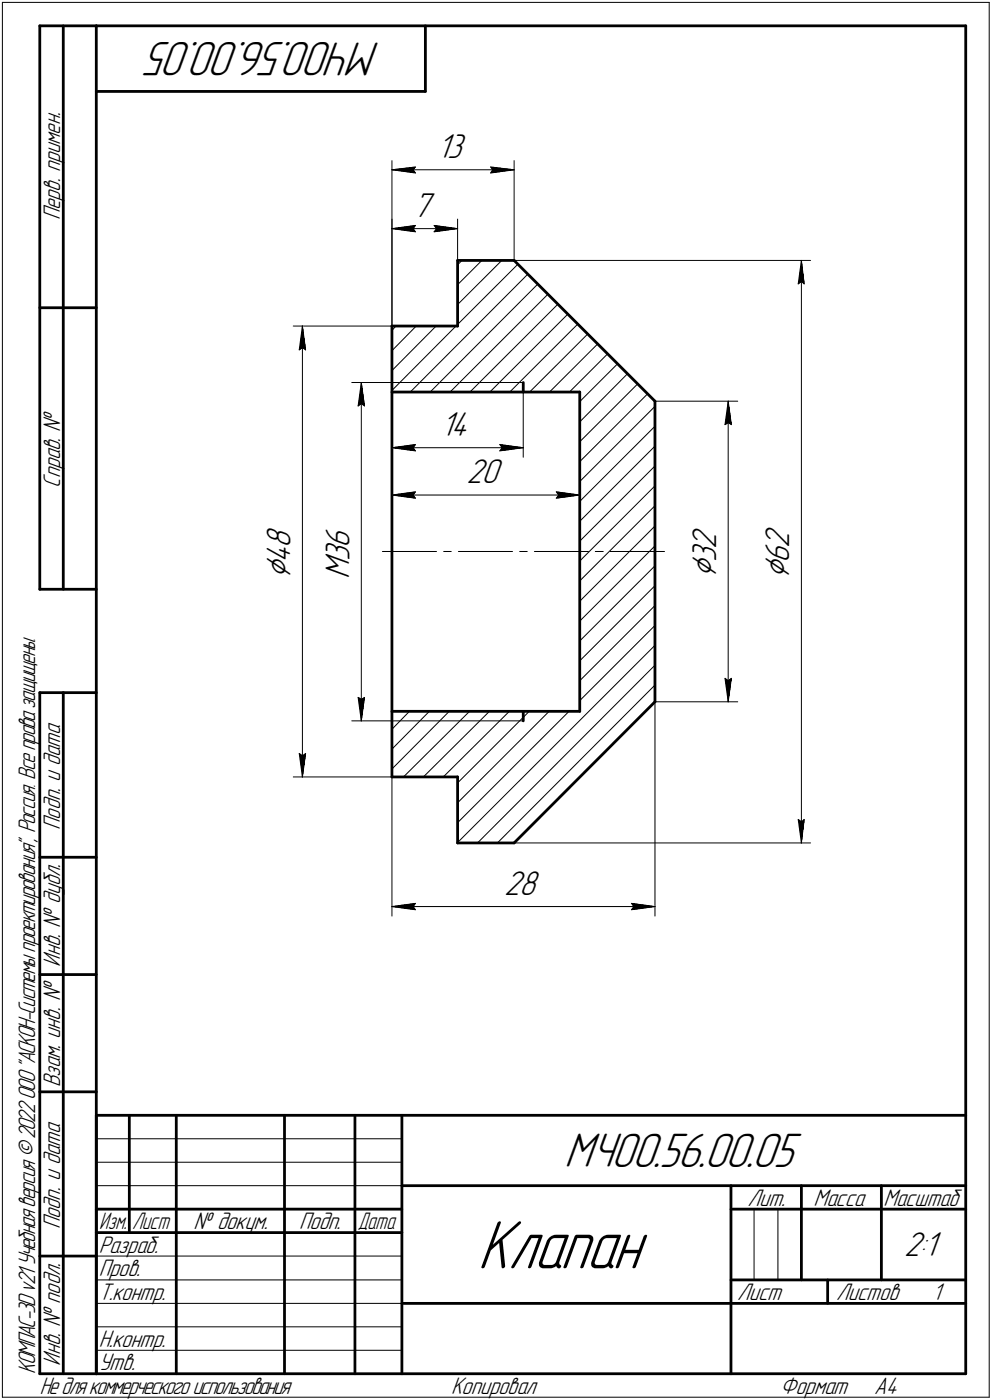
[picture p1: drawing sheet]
<svg xmlns="http://www.w3.org/2000/svg" width="211mm" height="298mm" viewBox="0 0 211 298" stroke-linecap="round" stroke-linejoin="round" font-family="sans-serif">
<defs><g id="words">
<text font-size="15.6" x="101.6" y="270.1">Клапан</text>
<g font-size="10.9">
<text x="80.9" y="9" transform="rotate(-180 80.9 9)">МЧ00.56.00.05</text>
<text x="120.1" y="248.5">МЧ00.56.00.05</text>
</g>
<g font-size="8.5">
<text x="61.8" y="123.3" transform="rotate(-90 61.8 123.3)">Ç</text>
<text x="152.4" y="123.1" transform="rotate(-90 152.4 123.1)">Ç</text>
<text x="167.9" y="123.3" transform="rotate(-90 167.9 123.3)">Ç</text>
</g>
<g font-size="7.8">
<text x="93" y="33.7">13</text>
<text x="87.9" y="46.1">7</text>
<text x="93.8" y="92.8">14</text>
<text x="99.3" y="102.9">20</text>
<text x="61.8" y="119.8" transform="rotate(-90 61.8 119.8)">4</text>
<text x="61.8" y="116.7" transform="rotate(-90 61.8 116.7)">8</text>
<text x="74.3" y="119.4" transform="rotate(-90 74.3 119.4)">3</text>
<text x="74.3" y="116.6" transform="rotate(-90 74.3 116.6)">6</text>
<text x="152.4" y="119.6" transform="rotate(-90 152.4 119.6)">3</text>
<text x="152.4" y="116.9" transform="rotate(-90 152.4 116.9)">2</text>
<text x="167.9" y="119.8" transform="rotate(-90 167.9 119.8)">6</text>
<text x="167.9" y="116.7" transform="rotate(-90 167.9 116.7)">2</text>
<text x="74.3" y="123.3" transform="rotate(-90 74.3 123.3)">M</text>
<text x="107.3" y="190.5">28</text>
<text x="192.4" y="267.5">2:1</text>
</g>
<g font-size="5.4">
<text x="12.8" y="46.9" transform="rotate(-90 12.8 46.9)">Перв. примен.</text>
<text x="12.8" y="103.8" transform="rotate(-90 12.8 103.8)">Справ. №</text>
<text x="12.8" y="176.7" transform="rotate(-90 12.8 176.7)">Подп. и дата</text>
<text x="12.8" y="205.8" transform="rotate(-90 12.8 205.8)">Инв. № дубл.</text>
<text x="12.8" y="231.6" transform="rotate(-90 12.8 231.6)">Взам. инв. №</text>
<text x="159.1" y="256.8">Лит.</text>
<text x="173.1" y="256.8">Масса</text>
<text x="188" y="256.8">Масштаб</text>
<text x="12.8" y="261.7" transform="rotate(-90 12.8 261.7)">Подп. и дата</text>
<text x="41.2" y="261.8">№ докум.</text>
<text x="63.6" y="261.8">Подп.</text>
<text x="21" y="266.8">Разраб.</text>
<text x="21" y="271.8">Пров.</text>
<text x="21" y="276.8">Т.контр.</text>
<text x="156.9" y="276.8">Лист</text>
<text x="177.9" y="276.8">Листов</text>
<text x="198.4" y="276.8">1</text>
<text x="21" y="286.8">Н.контр.</text>
<text x="7.5" y="292.5" transform="rotate(-90 7.5 292.5)">КОМПАС-3Dv21 Учебнаяверсия©2022ООО&quot;АСКОН-Системыпроектирования&quot;, Россия. Всеправазащищены.</text>
<text x="12.8" y="290.8" transform="rotate(-90 12.8 290.8)">Инв. № подл.</text>
<text x="21" y="291.8">Утв.</text>
<text x="8.5" y="296.7">Недлякоммерческогоиспользования</text>
<text x="96" y="296.8">Копировал</text>
<text x="166" y="296.8">Формат</text>
<text x="186" y="296.8">A4</text>
</g>
<g font-size="5.3">
<text x="21.1" y="261.8">Изм.</text>
<text x="28.1" y="261.8">Лист</text>
<text x="76.1" y="261.8">Дата</text>
</g>
</g></defs>
<g fill="none" stroke="#000" stroke-width=".59">
<path d="M8.5 5.5v120zM8.5 5.5h12zM13.5 5.5v120zM20.5 5.5v287zM20.5 5.5h185zM20.5 19.5h70zM90.5 5.5v14zM205.5 5.5v287zM97.4 55.5h12zM97.4 55.5v13.9zM109.4 55.5l30 29.9zM8.5 65.5h12z"/>
<path d="M83.4 69.4v96zM83.4 69.4h14zM83.4 83.5h40zM111.3 81.4v2.1zM123.4 83.5v68zM139.4 85.4v64zM8.5 125.5h12zM8.5 147.5v145zM8.5 147.5h12zM13.5 147.5v145zM83.4 151.5h40zM111.3 151.5v2z"/>
<path d="M139.4 149.4l-30 30.1zM83.4 165.4h14zM97.4 179.5h12zM97.4 165.4v14.1zM8.5 182.5h12zM8.5 207.5h12zM8.5 232.5h12zM20.5 237.5h185zM20.5 237.5v55zM27.5 237.5v25zM37.5 237.5v55zM60.5 237.5v55z"/>
<path d="M75.5 237.5v55zM85.5 237.5v55zM20.5 257.5h65zM85.5 252.5h120zM155.5 252.5v40zM155.5 257.5h15zM170.5 252.5v20zM170.5 257.5h35zM187.5 252.5v20zM8.5 267.5h12zM20.5 262.5h65zM85.5 277.5h70z"/>
<path d="M155.5 277.5h50zM155.5 272.5h50zM176.1 272.5v5zM8.5 292.5h12zM20.5 292.5h185z"/>
</g>
<g fill="none" stroke="#000" stroke-width=".21">
<path d="M.5 .5v297zM.5 .5h210zM210.5 .5v297zM83.4 34.2v35.2zM83.4 36.2l5-.6zM83.4 36.2l5 .6zM83.4 36.2h26zM87.9 36.2l.5 .6zM88.4 35.6l-.5 .6zM104.4 36.8l5-.6zM104.4 35.6l.4 .6zM104.4 35.6l5 .6z"/>
<path d="M104.8 36.2l-.4 .6zM109.4 34.2v21.3zM83.4 46.7v22.7zM83.4 48.7l5-.7zM83.4 48.7l5 .7zM83.4 48.7h14zM87.9 48.7l.5 .7zM88.4 48l-.5 .7zM92.4 49.4l5-.7zM92.4 48l.5 .7zM92.4 48l5 .7zM92.9 48.7l-.5 .7z"/>
<path d="M97.4 56.4l.9-.9zM97.4 46.7v8.8zM109.4 55.5h63.1zM112.3 58.4l-25 25.1zM170.5 55.5l.6 5zM170.5 59.9l.6 .6zM170.5 55.5l-.7 5zM170.5 55.5v124zM62.4 69.4h21zM63.7 74.5l.6-.5zM64.3 69.4l.7 5.1zM64.3 74l.7 .5z"/>
<path d="M64.3 69.4l-.6 5.1zM64.3 69.4v96zM84.2 69.4l-.8 1zM88.6 69.4l-5.2 5.3zM92.8 69.4l-9.4 9.5zM97 69.4l-13.6 13.7zM97.4 69.1l12.8-12.8zM97.4 64.9l9.4-9.4zM97.4 60.6l5.1-5.1zM114.4 60.5l-22.9 23zM133.5 79.6l-10.1 10.2zM169.8 60.5l.7-.6z"/>
<path d="M74.8 81.4h8.6zM76.2 86.4l.7-.5zM76.9 81.4l.7 5zM76.9 85.9l.7 .5zM76.9 81.4l-.7 5zM76.9 81.4v72.1zM83.4 81.4h27.9zM83.4 83.5v23.9zM83.4 83.5v13.9zM83.4 95.3l5-.6zM83.4 95.3l5 .7zM83.4 95.3h27.9z"/>
<path d="M87.9 95.3l.5 .7zM88.4 94.7l-.5 .6zM95.8 83.5l20.8-20.8zM100 83.5l18.7-18.7zM104.2 83.5l16.6-16.6zM106.3 96l5-.7zM106.3 94.7l.5 .6zM106.3 94.7l5 .6zM106.8 95.3l-.5 .7zM108.5 83.5l14.4-14.5zM111.3 83.5v13.9zM112.7 83.5l12.4-12.4z"/>
<path d="M116.9 83.5l10.3-10.3zM121.2 83.5l8.1-8.1zM123.4 98.3l14.4-14.4zM123.4 85.5l8-8zM123.4 83.5v23.9zM135.6 81.8l-12.2 12.3zM139.4 85.4h17.6zM154.3 90.4l.6-.4zM154.9 85.4l.7 5zM154.9 90l.7 .4zM154.9 85.4l-.6 5zM154.9 85.4v64z"/>
<path d="M81.4 117.4h11.5zM83.4 105.4l5-.7zM83.4 105.4l5 .7zM83.4 105.4h40zM87.9 105.4l.5 .7zM88.4 104.7l-.5 .7zM94.4 117.4h1.6zM97.5 117.4h11.6zM110.6 117.4h1.6zM113.7 117.4h11.5zM118.4 106.1l5-.7zM118.4 104.7l.5 .7z"/>
<path d="M118.4 104.7l5 .7zM118.9 105.4l-.5 .7zM123.4 119.5l16-16zM123.4 115.2l16-16zM123.4 111l16-16zM123.4 106.8l16-16zM123.4 102.5l16-16zM126.7 117.4h1.7zM129.8 117.4h11.6zM123.4 136.5l16-16zM123.4 132.2l16-16zM123.4 128l16-16z"/>
<path d="M123.4 123.7l16-16zM74.8 153.5h8.6zM76.2 148.5l.7 5zM76.2 148.5l.7 .4zM76.9 148.9l.7-.4zM77.6 148.5l-.7 5zM83.4 153.5h27.9zM87.1 151.5l-3.7 3.8zM91.4 151.5l-8 8zM95.6 151.5l-12.2 12.2zM123.4 149.2l16-16zM123.4 144.9l16-16z"/>
<path d="M123.4 140.7l16-16zM139.4 145.9l-33.6 33.6zM139.4 141.6l-37.8 37.9zM139.4 149.4h17.6zM139.4 149.4v45.7zM154.3 144.4l.6 5zM154.3 144.4l.6 .5zM154.9 144.9l.7-.5zM155.6 144.4l-.7 5zM62.4 165.4h21zM63.7 160.4l.6 5zM63.7 160.4l.6 .6z"/>
<path d="M64.3 161l.7-.6zM65 160.4l-.7 5zM83.4 165.4v29.7zM85.9 165.4l14-13.9zM90.1 165.4l14-13.9zM94.3 165.4l14.1-13.9zM97.4 179.4l42-42zM97.4 175.2l23.7-23.7zM97.4 170.9l19.4-19.4zM97.4 166.7l15.2-15.2zM109.4 179.5h63.1zM169.8 174.5l.7 5z"/>
<path d="M169.8 174.5l.7 .5zM170.5 175l.6-.5zM171.1 174.5l-.6 5zM83.4 193l5-.6zM83.4 193l5 .7zM83.4 193h56zM87.9 193l.5 .7zM88.4 192.4l-.5 .6zM134.4 193.7l5-.7zM134.4 192.4l.5 .6zM134.4 192.4l5 .6zM134.9 193l-.5 .7z"/>
<path d="M20.5 247.5h65zM20.5 252.5h65zM20.5 242.5h65zM160.4 257.5v15zM165.5 257.5v15zM20.5 267.5h65zM20.5 272.5h65zM20.5 277.5h65zM.5 297.5h210zM20.5 282.5h65zM20.5 287.5h65z"/>
</g>
<g fill="#fff" stroke="#fff" stroke-width=".21">
<path d="M146.7 111.8h7.2zM146.7 111.9h7.2zM146.7 112h7.2zM146.7 112.1h7.2zM146.7 112.2h7.2zM146.7 112.3h7.2zM146.7 112.4h7.2zM146.7 112.4h7.2zM146.7 112.5h7.2zM146.7 112.6h7.2zM146.7 112.7h7.2zM146.7 112.8h7.2zM146.7 112.9h7.2zM146.7 112.9h7.2zM146.7 113h7.2zM146.7 113.1h7.2zM146.7 113.2h7.2zM146.7 113.3h7.2zM146.7 113.4h7.2zM146.7 113.5h7.2zM146.7 113.5h7.2zM146.7 113.6h7.2zM146.7 113.7h7.2zM146.7 113.8h7.2zM146.7 113.9h7.2zM146.7 114h7.2zM146.7 114h7.2zM146.7 114.1h7.2zM146.7 114.2h7.2zM146.7 114.3h7.2zM146.7 114.4h7.2zM146.7 114.5h7.2zM146.7 114.6h7.2zM146.7 114.6h7.2zM146.7 114.7h7.2zM146.7 114.8h7.2zM146.7 114.9h7.2zM146.7 115h7.2zM146.7 115.1h7.2zM146.7 115.1h7.2zM146.7 115.2h7.2zM146.7 115.3h7.2zM146.7 115.4h7.2zM146.7 115.5h7.2zM146.7 115.6h7.2zM146.7 115.7h7.2zM146.7 115.7h7.2zM146.7 115.8h7.2zM146.7 115.9h7.2zM146.7 116h7.2zM146.7 116.1h7.2zM146.7 116.2h7.2zM146.7 116.2h7.2zM146.7 116.3h7.2zM146.7 116.4h7.2zM146.7 116.5h7.2zM146.7 116.6h7.2zM146.7 116.7h7.2zM146.7 116.8h7.2zM146.7 116.8h7.2zM146.7 116.9h7.2zM146.7 117h7.2zM146.7 117.1h7.2zM146.7 117.2h7.2zM146.7 117.3h7.2zM146.7 117.3h7.2zM146.7 117.4h7.2zM146.7 117.5h7.2zM146.7 117.6h7.2zM146.7 117.7h7.2zM146.7 117.8h7.2zM146.7 117.9h7.2zM146.7 117.9h7.2zM146.7 118h7.2zM146.7 118.1h7.2zM146.7 118.2h7.2zM146.7 118.3h7.2zM146.7 118.4h7.2zM146.7 118.4h7.2zM146.7 118.5h7.2zM146.7 118.6h7.2zM146.7 118.7h7.2zM146.7 118.8h7.2zM146.7 118.9h7.2zM146.7 119h7.2zM146.7 119h7.2zM146.7 119.1h7.2zM146.7 119.2h7.2zM146.7 119.3h7.2zM146.7 119.4h7.2zM146.7 119.5h7.2zM146.7 119.5h7.2zM146.7 119.6h7.2zM146.7 119.7h7.2zM146.7 119.8h7.2zM146.7 119.9h7.2zM146.7 120h7.2zM146.7 120.1h7.2zM146.7 120.1h7.2zM146.7 120.2h7.2zM146.7 120.3h7.2zM146.7 120.4h7.2zM146.7 120.5h7.2zM146.7 120.6h7.2zM146.7 120.6h7.2zM146.7 120.7h7.2zM146.7 120.8h7.2zM146.7 120.9h7.2zM146.7 121h7.2zM146.7 121.1h7.2zM146.7 121.2h7.2zM146.7 121.2h7.2zM146.7 121.3h7.2zM146.7 121.4h7.2zM146.7 121.5h7.2zM146.7 121.6h7.2zM146.7 121.7h7.2zM146.7 121.8h7.2zM146.7 121.8h7.2zM146.7 121.9h7.2zM146.7 122h7.2zM146.7 122.1h7.2zM146.7 122.2h7.2zM146.7 122.3h7.2zM146.7 122.3h7.2zM146.7 122.4h7.2zM146.7 122.5h7.2zM146.7 122.6h7.2zM146.7 122.7h7.2zM146.7 122.8h7.2zM146.7 122.9h7.2zM146.7 122.9h7.2zM146.7 123h7.2z"/>
<path d="M154.9 85.7h.2zM154.9 85.8h.2zM154.8 85.9h.4zM154.8 85.9h.4zM154.8 86h.4zM154.7 86.1h.6zM154.7 86.2h.6zM154.6 86.3h.8zM154.6 86.4h.8zM154.6 86.4h.8zM154.5 86.5h.9zM154.5 86.6h.9zM154.4 86.7h1.1zM154.4 86.8h1.1zM154.4 86.9h1.1zM154.3 87h1.3zM154.3 87h1.3zM154.3 87.1h1.4zM154.3 87.2h1.4zM154.2 87.3h1.5zM154.2 87.4h1.6zM154.2 87.5h1.6zM154.2 87.5h1.6zM154.2 87.6h1.6zM154.2 87.7h1.6zM154.2 87.8h1.6zM154.2 87.9h1.6zM154.2 88h1.7zM154.1 88.1h1.8zM154.1 88.1h1.8zM154.1 88.2h1.8zM154.1 88.3h1.8zM154.1 88.4h1.8zM154.1 88.5h1.8zM154.1 88.6h1.9zM154.1 88.6h1.9zM154.1 88.7h1.9zM154 88.8h2zM154 88.9h2zM154 89h2zM154 89.1h2zM154 89.2h2zM154 89.2h2zM154 89.3h2zM154 89.4h2zM153.9 89.5h2.1zM153.9 89.6h2.1zM153.9 89.7h2.1zM153.9 89.7h2.2zM153.9 89.8h2.2zM153.9 89.9h2.2zM153.9 90h2.2zM153.9 90.1h2.2zM153.9 90.2h2.2zM153.8 90.3h2.3zM153.8 90.3h2.4zM153.8 90.4h2.4zM153.8 90.5h2.4zM153.8 90.6h2.4zM153.8 90.7h2.4zM153.8 90.8h2.4zM153.8 90.8h2.4z"/>
<path d="M153.8 143.9h2.4zM153.8 144h2.4zM153.8 144.1h2.4zM153.8 144.2h2.4zM153.8 144.3h2.4zM153.8 144.4h2.4zM153.8 144.4h2.4zM153.8 144.5h2.4zM153.8 144.6h2.3zM153.9 144.7h2.2zM153.9 144.8h2.2zM153.9 144.9h2.2zM153.9 144.9h2.2zM153.9 145h2.2zM153.9 145.1h2.2zM153.9 145.2h2.1zM153.9 145.3h2.1zM153.9 145.4h2.1zM154 145.5h2zM154 145.5h2zM154 145.6h2zM154 145.7h2zM154 145.8h2zM154 145.9h2zM154 146h2zM154 146h2zM154 146.1h2zM154.1 146.2h1.9zM154.1 146.3h1.9zM154.1 146.4h1.9zM154.1 146.5h1.8zM154.1 146.6h1.8zM154.1 146.6h1.8zM154.1 146.7h1.8zM154.1 146.8h1.8zM154.1 146.9h1.8zM154.2 147h1.7zM154.2 147.1h1.6zM154.2 147.2h1.6zM154.2 147.2h1.6zM154.2 147.3h1.6zM154.2 147.4h1.6zM154.2 147.5h1.6zM154.2 147.6h1.6zM154.2 147.7h1.5zM154.3 147.7h1.4zM154.3 147.8h1.4zM154.3 147.9h1.3zM154.3 148h1.3zM154.4 148.1h1.1zM154.4 148.2h1.1zM154.4 148.3h1zM154.5 148.3h.9zM154.5 148.4h.9zM154.6 148.5h.8zM154.6 148.6h.8zM154.7 148.7h.6zM154.7 148.8h.6zM154.7 148.8h.5zM154.8 148.9h.4zM154.8 149h.4zM154.9 149.1h.2zM154.9 149.2h.2z"/>
<path d="M162.2 111.7h7.3zM162.2 111.8h7.3zM162.2 111.8h7.3zM162.2 111.9h7.3zM162.2 112h7.3zM162.2 112.1h7.3zM162.2 112.2h7.3zM162.2 112.3h7.3zM162.2 112.4h7.3zM162.2 112.4h7.3zM162.2 112.5h7.3zM162.2 112.6h7.3zM162.2 112.7h7.3zM162.2 112.8h7.3zM162.2 112.9h7.3zM162.2 112.9h7.3zM162.2 113h7.3zM162.2 113.1h7.3zM162.2 113.2h7.3zM162.2 113.3h7.3zM162.2 113.4h7.3zM162.2 113.5h7.3zM162.2 113.5h7.3zM162.2 113.6h7.3zM162.2 113.7h7.3zM162.2 113.8h7.3zM162.2 113.9h7.3zM162.2 114h7.3zM162.2 114h7.3zM162.2 114.1h7.3zM162.2 114.2h7.3zM162.2 114.3h7.3zM162.2 114.4h7.3zM162.2 114.5h7.3zM162.2 114.6h7.3zM162.2 114.6h7.3zM162.2 114.7h7.3zM162.2 114.8h7.3zM162.2 114.9h7.3zM162.2 115h7.3zM162.2 115.1h7.3zM162.2 115.1h7.3zM162.2 115.2h7.3zM162.2 115.3h7.3zM162.2 115.4h7.3zM162.2 115.5h7.3zM162.2 115.6h7.3zM162.2 115.7h7.3zM162.2 115.7h7.3zM162.2 115.8h7.3zM162.2 115.9h7.3zM162.2 116h7.3zM162.2 116.1h7.3zM162.2 116.2h7.3zM162.2 116.2h7.3zM162.2 116.3h7.3zM162.2 116.4h7.3zM162.2 116.5h7.3zM162.2 116.6h7.3zM162.2 116.7h7.3zM162.2 116.8h7.3zM162.2 116.8h7.3zM162.2 116.9h7.3zM162.2 117h7.3zM162.2 117.1h7.3zM162.2 117.2h7.3zM162.2 117.3h7.3zM162.2 117.3h7.3zM162.2 117.4h7.3zM162.2 117.5h7.3zM162.2 117.6h7.3zM162.2 117.7h7.3zM162.2 117.8h7.3zM162.2 117.9h7.3zM162.2 117.9h7.3zM162.2 118h7.3zM162.2 118.1h7.3zM162.2 118.2h7.3zM162.2 118.3h7.3zM162.2 118.4h7.3zM162.2 118.4h7.3zM162.2 118.5h7.3zM162.2 118.6h7.3zM162.2 118.7h7.3zM162.2 118.8h7.3zM162.2 118.9h7.3zM162.2 119h7.3zM162.2 119h7.3zM162.2 119.1h7.3zM162.2 119.2h7.3zM162.2 119.3h7.3zM162.2 119.4h7.3zM162.2 119.5h7.3zM162.2 119.5h7.3zM162.2 119.6h7.3zM162.2 119.7h7.3zM162.2 119.8h7.3zM162.2 119.9h7.3zM162.2 120h7.3zM162.2 120.1h7.3zM162.2 120.1h7.3zM162.2 120.2h7.3zM162.2 120.3h7.3zM162.2 120.4h7.3zM162.2 120.5h7.3zM162.2 120.6h7.3zM162.2 120.6h7.3zM162.2 120.7h7.3zM162.2 120.8h7.3zM162.2 120.9h7.3zM162.2 121h7.3zM162.2 121.1h7.3zM162.2 121.2h7.3zM162.2 121.2h7.3zM162.2 121.3h7.3zM162.2 121.4h7.3zM162.2 121.5h7.3zM162.2 121.6h7.3zM162.2 121.7h7.3zM162.2 121.8h7.3zM162.2 121.8h7.3zM162.2 121.9h7.3zM162.2 122h7.3zM162.2 122.1h7.3zM162.2 122.2h7.3zM162.2 122.3h7.3zM162.2 122.3h7.3zM162.2 122.4h7.3zM162.2 122.5h7.3zM162.2 122.6h7.3zM162.2 122.7h7.3zM162.2 122.8h7.3zM162.2 122.9h7.3zM162.2 122.9h7.3zM162.2 123h7.3zM162.2 123.1h7.3zM162.2 123.2h7.3z"/>
<path d="M170.4 55.7h.3zM170.4 55.8h.3zM170.3 55.9h.4zM170.3 56h.5zM170.3 56h.5zM170.3 56.1h.6zM170.3 56.2h.6zM170.2 56.3h.7zM170.2 56.4h.7zM170.1 56.5h.8zM170.1 56.6h.8zM170 56.6h1zM170 56.7h1zM170 56.8h1.1zM169.9 56.9h1.2zM169.9 57h1.2zM169.8 57.1h1.4zM169.8 57.1h1.4zM169.8 57.2h1.4zM169.8 57.3h1.5zM169.8 57.4h1.5zM169.8 57.5h1.5zM169.8 57.6h1.5zM169.8 57.7h1.5zM169.8 57.7h1.5zM169.8 57.8h1.5zM169.7 57.9h1.7zM169.7 58h1.7zM169.7 58.1h1.7zM169.7 58.2h1.7zM169.7 58.3h1.7zM169.7 58.3h1.7zM169.7 58.4h1.7zM169.6 58.5h1.8zM169.6 58.6h1.8zM169.6 58.7h1.8zM169.6 58.8h1.8zM169.6 58.8h1.8zM169.6 58.9h1.8zM169.6 59h1.8zM169.5 59.1h1.9zM169.5 59.2h2zM169.5 59.3h2zM169.5 59.4h2zM169.5 59.4h2zM169.5 59.5h2zM169.5 59.6h2zM169.5 59.7h2zM169.4 59.8h2.2zM169.4 59.9h2.2zM169.4 59.9h2.2zM169.4 60h2.2zM169.4 60.1h2.2zM169.4 60.2h2.2zM169.4 60.3h2.2zM169.3 60.4h2.4zM169.3 60.5h2.4zM169.3 60.5h2.4zM169.3 60.6h2.4zM169.3 60.7h2.4zM169.3 60.8h2.4zM169.3 60.9h2.4z"/>
<path d="M169.2 174h2.5zM169.3 174.1h2.4zM169.3 174.2h2.4zM169.3 174.2h2.4zM169.3 174.3h2.4zM169.3 174.4h2.4zM169.3 174.5h2.4zM169.3 174.6h2.4zM169.4 174.7h2.2zM169.4 174.8h2.2zM169.4 174.8h2.2zM169.4 174.9h2.2zM169.4 175h2.2zM169.4 175.1h2.2zM169.4 175.2h2.2zM169.5 175.3h2zM169.5 175.3h2zM169.5 175.4h2zM169.5 175.5h2zM169.5 175.6h2zM169.5 175.7h2zM169.5 175.8h2zM169.5 175.9h1.9zM169.6 175.9h1.8zM169.6 176h1.8zM169.6 176.1h1.8zM169.6 176.2h1.8zM169.6 176.3h1.8zM169.6 176.4h1.8zM169.6 176.4h1.8zM169.7 176.5h1.7zM169.7 176.6h1.7zM169.7 176.7h1.7zM169.7 176.8h1.7zM169.7 176.9h1.7zM169.7 177h1.7zM169.7 177h1.7zM169.8 177.1h1.5zM169.8 177.2h1.5zM169.8 177.3h1.5zM169.8 177.4h1.5zM169.8 177.5h1.5zM169.8 177.5h1.5zM169.8 177.6h1.5zM169.8 177.7h1.4zM169.8 177.8h1.4zM169.8 177.9h1.4zM169.9 178h1.2zM169.9 178.1h1.2zM170 178.1h1.1zM170 178.2h1zM170 178.3h1zM170.1 178.4h.8zM170.1 178.5h.8zM170.2 178.6h.7zM170.2 178.6h.7zM170.3 178.7h.6zM170.3 178.8h.6zM170.3 178.9h.5zM170.3 179h.5zM170.3 179.1h.4zM170.4 179.2h.3zM170.4 179.2h.3z"/>
<path d="M68.7 111.6h7.2zM68.7 111.7h7.2zM68.7 111.8h7.2zM68.7 111.8h7.2zM68.7 111.9h7.2zM68.7 112h7.2zM68.7 112.1h7.2zM68.7 112.2h7.2zM68.7 112.3h7.2zM68.7 112.4h7.2zM68.7 112.4h7.2zM68.7 112.5h7.2zM68.7 112.6h7.2zM68.7 112.7h7.2zM68.7 112.8h7.2zM68.7 112.9h7.2zM68.7 112.9h7.2zM68.7 113h7.2zM68.7 113.1h7.2zM68.7 113.2h7.2zM68.7 113.3h7.2zM68.7 113.4h7.2zM68.7 113.5h7.2zM68.7 113.5h7.2zM68.7 113.6h7.2zM68.7 113.7h7.2zM68.7 113.8h7.2zM68.7 113.9h7.2zM68.7 114h7.2zM68.7 114h7.2zM68.7 114.1h7.2zM68.7 114.2h7.2zM68.7 114.3h7.2zM68.7 114.4h7.2zM68.7 114.5h7.2zM68.7 114.6h7.2zM68.7 114.6h7.2zM68.7 114.7h7.2zM68.7 114.8h7.2zM68.7 114.9h7.2zM68.7 115h7.2zM68.7 115.1h7.2zM68.7 115.1h7.2zM68.7 115.2h7.2zM68.7 115.3h7.2zM68.7 115.4h7.2zM68.7 115.5h7.2zM68.7 115.6h7.2zM68.7 115.7h7.2zM68.7 115.7h7.2zM68.7 115.8h7.2zM68.7 115.9h7.2zM68.7 116h7.2zM68.7 116.1h7.2zM68.7 116.2h7.2zM68.7 116.2h7.2zM68.7 116.3h7.2zM68.7 116.4h7.2zM68.7 116.5h7.2zM68.7 116.6h7.2zM68.7 116.7h7.2zM68.7 116.8h7.2zM68.7 116.8h7.2zM68.7 116.9h7.2zM68.7 117h7.2zM68.7 117.1h7.2zM68.7 117.2h7.2zM68.7 117.3h7.2zM68.7 117.3h7.2zM68.7 117.4h7.2zM68.7 117.5h7.2zM68.7 117.6h7.2zM68.7 117.7h7.2zM68.7 117.8h7.2zM68.7 117.9h7.2zM68.7 117.9h7.2zM68.7 118h7.2zM68.7 118.1h7.2zM68.7 118.2h7.2zM68.7 118.3h7.2zM68.7 118.4h7.2zM68.7 118.4h7.2zM68.7 118.5h7.2zM68.7 118.6h7.2zM68.7 118.7h7.2zM68.7 118.8h7.2zM68.7 118.9h7.2zM68.7 119h7.2zM68.7 119h7.2zM68.7 119.1h7.2zM68.7 119.2h7.2zM68.7 119.3h7.2zM68.7 119.4h7.2zM68.7 119.5h7.2zM68.7 119.5h7.2zM68.7 119.6h7.2zM68.7 119.7h7.2zM68.7 119.8h7.2zM68.7 119.9h7.2zM68.7 120h7.2zM68.7 120.1h7.2zM68.7 120.1h7.2zM68.7 120.2h7.2zM68.7 120.3h7.2zM68.7 120.4h7.2zM68.7 120.5h7.2zM68.7 120.6h7.2zM68.7 120.6h7.2zM68.7 120.7h7.2zM68.7 120.8h7.2zM68.7 120.9h7.2zM68.7 121h7.2zM68.7 121.1h7.2zM68.7 121.2h7.2zM68.7 121.2h7.2zM68.7 121.3h7.2zM68.7 121.4h7.2zM68.7 121.5h7.2zM68.7 121.6h7.2zM68.7 121.7h7.2zM68.7 121.8h7.2zM68.7 121.8h7.2zM68.7 121.9h7.2zM68.7 122h7.2zM68.7 122.1h7.2zM68.7 122.2h7.2zM68.7 122.3h7.2zM68.7 122.3h7.2zM68.7 122.4h7.2zM68.7 122.5h7.2zM68.7 122.6h7.2zM68.7 122.7h7.2zM68.7 122.8h7.2zM68.7 122.9h7.2zM68.7 122.9h7.2zM68.7 123h7.2zM68.7 123.1h7.2zM68.7 123.2h7.2zM68.7 123.3h7.2z"/>
<path d="M76.8 81.7h.2zM76.8 81.8h.2zM76.7 81.9h.4zM76.7 82h.4zM76.6 82h.5zM76.6 82.1h.6zM76.6 82.2h.6zM76.5 82.3h.8zM76.5 82.4h.8zM76.5 82.5h.9zM76.5 82.5h.9zM76.4 82.6h1zM76.4 82.7h1.1zM76.4 82.8h1.1zM76.3 82.9h1.3zM76.3 83h1.3zM76.2 83.1h1.4zM76.2 83.1h1.4zM76.1 83.2h1.5zM76.1 83.3h1.6zM76.1 83.4h1.6zM76.1 83.5h1.6zM76.1 83.6h1.6zM76.1 83.7h1.6zM76.1 83.7h1.6zM76.1 83.8h1.6zM76 83.9h1.7zM76 84h1.8zM76 84.1h1.8zM76 84.2h1.8zM76 84.2h1.8zM76 84.3h1.8zM76 84.4h1.8zM75.9 84.5h1.9zM75.9 84.6h1.9zM75.9 84.7h1.9zM75.9 84.8h2zM75.9 84.8h2zM75.9 84.9h2zM75.9 85h2zM75.9 85.1h2zM75.9 85.2h2zM75.9 85.3h2zM75.9 85.3h2zM75.9 85.4h2zM75.9 85.5h2.1zM75.9 85.6h2.1zM75.9 85.7h2.1zM75.8 85.8h2.2zM75.8 85.9h2.2zM75.8 85.9h2.2zM75.8 86h2.2zM75.8 86.1h2.2zM75.8 86.2h2.2zM75.8 86.3h2.3zM75.7 86.4h2.4zM75.7 86.4h2.4zM75.7 86.5h2.4zM75.7 86.6h2.4zM75.7 86.7h2.4zM75.7 86.8h2.4zM75.7 86.9h2.4z"/>
<path d="M75.6 148h2.5zM75.7 148.1h2.4zM75.7 148.2h2.4zM75.7 148.3h2.4zM75.7 148.3h2.4zM75.7 148.4h2.4zM75.7 148.5h2.4zM75.7 148.6h2.4zM75.8 148.7h2.3zM75.8 148.8h2.2zM75.8 148.8h2.2zM75.8 148.9h2.2zM75.8 149h2.2zM75.8 149.1h2.2zM75.8 149.2h2.2zM75.9 149.3h2.1zM75.9 149.4h2.1zM75.9 149.4h2.1zM75.9 149.5h2zM75.9 149.6h2zM75.9 149.7h2zM75.9 149.8h2zM75.9 149.9h2zM75.9 149.9h2zM75.9 150h2zM75.9 150.1h2zM75.9 150.2h2zM75.9 150.3h1.9zM75.9 150.4h1.9zM75.9 150.5h1.9zM76 150.5h1.8zM76 150.6h1.8zM76 150.7h1.8zM76 150.8h1.8zM76 150.9h1.8zM76 151h1.8zM76 151h1.7zM76.1 151.1h1.6zM76.1 151.2h1.6zM76.1 151.3h1.6zM76.1 151.4h1.6zM76.1 151.5h1.6zM76.1 151.6h1.6zM76.1 151.6h1.6zM76.1 151.7h1.5zM76.2 151.8h1.4zM76.2 151.9h1.4zM76.3 152h1.3zM76.3 152.1h1.3zM76.4 152.1h1.1zM76.4 152.2h1.1zM76.4 152.3h1zM76.5 152.4h.9zM76.5 152.5h.9zM76.5 152.6h.8zM76.5 152.7h.8zM76.6 152.7h.6zM76.6 152.8h.6zM76.6 152.9h.5zM76.7 153h.4zM76.7 153.1h.4zM76.8 153.2h.2zM76.8 153.2h.2z"/>
<path d="M56.1 111.7h7.2zM56.1 111.8h7.2zM56.1 111.8h7.2zM56.1 111.9h7.2zM56.1 112h7.2zM56.1 112.1h7.2zM56.1 112.2h7.2zM56.1 112.3h7.2zM56.1 112.4h7.2zM56.1 112.4h7.2zM56.1 112.5h7.2zM56.1 112.6h7.2zM56.1 112.7h7.2zM56.1 112.8h7.2zM56.1 112.9h7.2zM56.1 112.9h7.2zM56.1 113h7.2zM56.1 113.1h7.2zM56.1 113.2h7.2zM56.1 113.3h7.2zM56.1 113.4h7.2zM56.1 113.5h7.2zM56.1 113.5h7.2zM56.1 113.6h7.2zM56.1 113.7h7.2zM56.1 113.8h7.2zM56.1 113.9h7.2zM56.1 114h7.2zM56.1 114h7.2zM56.1 114.1h7.2zM56.1 114.2h7.2zM56.1 114.3h7.2zM56.1 114.4h7.2zM56.1 114.5h7.2zM56.1 114.6h7.2zM56.1 114.6h7.2zM56.1 114.7h7.2zM56.1 114.8h7.2zM56.1 114.9h7.2zM56.1 115h7.2zM56.1 115.1h7.2zM56.1 115.1h7.2zM56.1 115.2h7.2zM56.1 115.3h7.2zM56.1 115.4h7.2zM56.1 115.5h7.2zM56.1 115.6h7.2zM56.1 115.7h7.2zM56.1 115.7h7.2zM56.1 115.8h7.2zM56.1 115.9h7.2zM56.1 116h7.2zM56.1 116.1h7.2zM56.1 116.2h7.2zM56.1 116.2h7.2zM56.1 116.3h7.2zM56.1 116.4h7.2zM56.1 116.5h7.2zM56.1 116.6h7.2zM56.1 116.7h7.2zM56.1 116.8h7.2zM56.1 116.8h7.2zM56.1 116.9h7.2zM56.1 117h7.2zM56.1 117.1h7.2zM56.1 117.2h7.2zM56.1 117.3h7.2zM56.1 117.3h7.2zM56.1 117.4h7.2zM56.1 117.5h7.2zM56.1 117.6h7.2zM56.1 117.7h7.2zM56.1 117.8h7.2zM56.1 117.9h7.2zM56.1 117.9h7.2zM56.1 118h7.2zM56.1 118.1h7.2zM56.1 118.2h7.2zM56.1 118.3h7.2zM56.1 118.4h7.2zM56.1 118.4h7.2zM56.1 118.5h7.2zM56.1 118.6h7.2zM56.1 118.7h7.2zM56.1 118.8h7.2zM56.1 118.9h7.2zM56.1 119h7.2zM56.1 119h7.2zM56.1 119.1h7.2zM56.1 119.2h7.2zM56.1 119.3h7.2zM56.1 119.4h7.2zM56.1 119.5h7.2zM56.1 119.5h7.2zM56.1 119.6h7.2zM56.1 119.7h7.2zM56.1 119.8h7.2zM56.1 119.9h7.2zM56.1 120h7.2zM56.1 120.1h7.2zM56.1 120.1h7.2zM56.1 120.2h7.2zM56.1 120.3h7.2zM56.1 120.4h7.2zM56.1 120.5h7.2zM56.1 120.6h7.2zM56.1 120.6h7.2zM56.1 120.7h7.2zM56.1 120.8h7.2zM56.1 120.9h7.2zM56.1 121h7.2zM56.1 121.1h7.2zM56.1 121.2h7.2zM56.1 121.2h7.2zM56.1 121.3h7.2zM56.1 121.4h7.2zM56.1 121.5h7.2zM56.1 121.6h7.2zM56.1 121.7h7.2zM56.1 121.8h7.2zM56.1 121.8h7.2zM56.1 121.9h7.2zM56.1 122h7.2zM56.1 122.1h7.2zM56.1 122.2h7.2zM56.1 122.3h7.2zM56.1 122.3h7.2zM56.1 122.4h7.2zM56.1 122.5h7.2zM56.1 122.6h7.2zM56.1 122.7h7.2zM56.1 122.8h7.2zM56.1 122.9h7.2zM56.1 122.9h7.2zM56.1 123h7.2zM56.1 123.1h7.2zM56.1 123.2h7.2z"/>
<path d="M64.3 69.7h.2zM64.3 69.8h.2zM64.3 69.8h.3zM64.2 69.9h.4zM64.2 70h.4zM64.2 70.1h.5zM64.1 70.2h.6zM64.1 70.3h.7zM64 70.4h.8zM64 70.4h.8zM64 70.5h.9zM63.9 70.6h1zM63.9 70.7h1zM63.9 70.8h1zM63.8 70.9h1.1zM63.8 71h1.2zM63.8 71h1.2zM63.8 71.1h1.3zM63.8 71.2h1.3zM63.7 71.3h1.4zM63.7 71.4h1.5zM63.7 71.5h1.5zM63.7 71.5h1.5zM63.7 71.6h1.5zM63.7 71.7h1.5zM63.7 71.8h1.5zM63.7 71.9h1.5zM63.6 72h1.7zM63.6 72.1h1.7zM63.6 72.1h1.7zM63.6 72.2h1.7zM63.6 72.3h1.7zM63.6 72.4h1.7zM63.6 72.5h1.7zM63.5 72.6h1.9zM63.5 72.6h1.9zM63.5 72.7h1.9zM63.5 72.8h1.9zM63.5 72.9h1.9zM63.5 73h1.9zM63.5 73.1h1.9zM63.4 73.2h2zM63.4 73.2h2zM63.4 73.3h2zM63.4 73.4h2zM63.4 73.5h2zM63.4 73.6h2zM63.4 73.7h2zM63.3 73.7h2.2zM63.3 73.8h2.2zM63.3 73.9h2.2zM63.3 74h2.2zM63.3 74.1h2.2zM63.3 74.2h2.2zM63.3 74.3h2.2zM63.2 74.3h2.4zM63.2 74.4h2.4zM63.2 74.5h2.4zM63.2 74.6h2.4zM63.2 74.7h2.4zM63.2 74.8h2.4zM63.2 74.8h2.4z"/>
<path d="M63.2 159.9h2.4zM63.2 160h2.4zM63.2 160.1h2.4zM63.2 160.2h2.4zM63.2 160.3h2.4zM63.2 160.4h2.4zM63.2 160.4h2.4zM63.2 160.5h2.4zM63.3 160.6h2.2zM63.3 160.7h2.2zM63.3 160.8h2.2zM63.3 160.9h2.2zM63.3 161h2.2zM63.3 161h2.2zM63.3 161.1h2.2zM63.4 161.2h2zM63.4 161.3h2zM63.4 161.4h2zM63.4 161.5h2zM63.4 161.5h2zM63.4 161.6h2zM63.4 161.7h2zM63.4 161.8h2zM63.5 161.9h1.9zM63.5 162h1.9zM63.5 162.1h1.9zM63.5 162.1h1.9zM63.5 162.2h1.9zM63.5 162.3h1.9zM63.5 162.4h1.9zM63.6 162.5h1.7zM63.6 162.6h1.7zM63.6 162.6h1.7zM63.6 162.7h1.7zM63.6 162.8h1.7zM63.6 162.9h1.7zM63.6 163h1.7zM63.7 163.1h1.5zM63.7 163.2h1.5zM63.7 163.2h1.5zM63.7 163.3h1.5zM63.7 163.4h1.5zM63.7 163.5h1.5zM63.7 163.6h1.5zM63.7 163.7h1.4zM63.8 163.7h1.3zM63.8 163.8h1.3zM63.8 163.9h1.2zM63.8 164h1.2zM63.8 164.1h1.1zM63.9 164.2h1zM63.9 164.3h1zM64 164.3h.9zM64 164.4h.9zM64 164.5h.8zM64.1 164.6h.7zM64.1 164.7h.6zM64.1 164.8h.6zM64.2 164.8h.4zM64.2 164.9h.4zM64.3 165h.3zM64.3 165.1h.2zM64.3 165.2h.2z"/>
<path d="M99.2 97.3h8.2zM99.2 97.4h8.2zM99.2 97.5h8.2zM99.2 97.5h8.2zM99.2 97.6h8.2zM99.2 97.7h8.2zM99.2 97.8h8.2zM99.2 97.9h8.2zM99.2 98h8.2zM99.2 98h8.2zM99.2 98.1h8.2zM99.2 98.2h8.2zM99.2 98.3h8.2zM99.2 98.4h8.2zM99.2 98.5h8.2zM99.2 98.6h8.2zM99.2 98.6h8.2zM99.2 98.7h8.2zM99.2 98.8h8.2zM99.2 98.9h8.2zM99.2 99h8.2zM99.2 99.1h8.2zM99.2 99.1h8.2zM99.2 99.2h8.2zM99.2 99.3h8.2zM99.2 99.4h8.2zM99.2 99.5h8.2zM99.2 99.6h8.2zM99.2 99.7h8.2zM99.2 99.7h8.2zM99.2 99.8h8.2zM99.2 99.9h8.2zM99.2 100h8.2zM99.2 100.1h8.2zM99.2 100.2h8.2zM99.2 100.2h8.2zM99.2 100.3h8.2zM99.2 100.4h8.2zM99.2 100.5h8.2zM99.2 100.6h8.2zM99.2 100.7h8.2zM99.2 100.8h8.2zM99.2 100.8h8.2zM99.2 100.9h8.2zM99.2 101h8.2zM99.2 101.1h8.2zM99.2 101.2h8.2zM99.2 101.3h8.2zM99.2 101.3h8.2zM99.2 101.4h8.2zM99.2 101.5h8.2zM99.2 101.6h8.2zM99.2 101.7h8.2zM99.2 101.8h8.2zM99.2 101.9h8.2zM99.2 101.9h8.2zM99.2 102h8.2zM99.2 102.1h8.2zM99.2 102.2h8.2zM99.2 102.3h8.2zM99.2 102.4h8.2zM99.2 102.4h8.2zM99.2 102.5h8.2zM99.2 102.6h8.2zM99.2 102.7h8.2zM99.2 102.8h8.2zM99.2 102.9h8.2zM99.2 103h8.2zM99.2 103h8.2zM99.2 103.1h8.2zM99.2 103.2h8.2zM99.2 103.3h8.2zM99.2 103.4h8.2zM99.2 103.5h8.2zM99.2 103.5h8.2zM99.2 103.6h8.2zM99.2 103.7h8.2zM99.2 103.8h8.2zM99.2 103.9h8.2zM99.2 104h8.2zM99.2 104.1h8.2zM99.2 104.1h8.2zM99.2 104.2h8.2zM99.2 104.3h8.2z"/>
<path d="M88.2 104.3h.6zM87.6 104.4h1.2zM87 104.5h1.8zM86.4 104.6h2.4zM85.9 104.6h2.9zM85.2 104.7h3.6zM85 104.8h3.8zM84.8 104.9h4zM84.6 105h4.2zM84.3 105.1h4.5zM84.1 105.2h4.7zM83.9 105.2h4.9zM83.7 105.3h5.1zM83.4 105.4h5.4zM83.7 105.5h5.1zM83.8 105.6h5zM84 105.7h4.8zM84.2 105.7h4.6zM84.4 105.8h4.4zM84.6 105.9h4.2zM84.8 106h4zM85 106.1h3.8zM85.2 106.2h3.6zM85.9 106.3h2.9zM86.4 106.3h2.4zM87 106.4h1.8zM87.6 106.5h1.2zM88.2 106.6h.6z"/>
<path d="M117.9 104.3h.6zM117.9 104.4h1.2zM117.9 104.5h1.8zM117.9 104.6h2.5zM117.9 104.6h3.1zM117.9 104.7h3.7zM117.9 104.8h3.9zM117.9 104.9h4.2zM117.9 105h4.4zM117.9 105.1h4.6zM117.9 105.2h4.9zM117.9 105.2h5zM117.9 105.3h5.3zM117.9 105.4h5.5zM117.9 105.5h5.3zM117.9 105.6h5.1zM117.9 105.7h4.9zM117.9 105.7h4.7zM117.9 105.8h4.5zM117.9 105.9h4.3zM117.9 106h4.1zM117.9 106.1h3.9zM117.9 106.2h3.7zM117.9 106.3h3.1zM117.9 106.3h2.5zM117.9 106.4h1.8zM117.9 106.5h1.2zM117.9 106.6h.6z"/>
<path d="M93.8 87.2h7.1zM93.8 87.3h7.1zM93.8 87.4h7.1zM93.8 87.5h7.1zM93.8 87.5h7.1zM93.8 87.6h7.1zM93.8 87.7h7.1zM93.8 87.8h7.1zM93.8 87.9h7.1zM93.8 88h7.1zM93.8 88.1h7.1zM93.8 88.1h7.1zM93.8 88.2h7.1zM93.8 88.3h7.1zM93.8 88.4h7.1zM93.8 88.5h7.1zM93.8 88.6h7.1zM93.8 88.6h7.1zM93.8 88.7h7.1zM93.8 88.8h7.1zM93.8 88.9h7.1zM93.8 89h7.1zM93.8 89.1h7.1zM93.8 89.2h7.1zM93.8 89.2h7.1zM93.8 89.3h7.1zM93.8 89.4h7.1zM93.8 89.5h7.1zM93.8 89.6h7.1zM93.8 89.7h7.1zM93.8 89.7h7.1zM93.8 89.8h7.1zM93.8 89.9h7.1zM93.8 90h7.1zM93.8 90.1h7.1zM93.8 90.2h7.1zM93.8 90.3h7.1zM93.8 90.3h7.1zM93.8 90.4h7.1zM93.8 90.5h7.1zM93.8 90.6h7.1zM93.8 90.7h7.1zM93.8 90.8h7.1zM93.8 90.8h7.1zM93.8 90.9h7.1zM93.8 91h7.1zM93.8 91.1h7.1zM93.8 91.2h7.1zM93.8 91.3h7.1zM93.8 91.4h7.1zM93.8 91.4h7.1zM93.8 91.5h7.1zM93.8 91.6h7.1zM93.8 91.7h7.1zM93.8 91.8h7.1zM93.8 91.9h7.1zM93.8 91.9h7.1zM93.8 92h7.1zM93.8 92.1h7.1zM93.8 92.2h7.1zM93.8 92.3h7.1zM93.8 92.4h7.1zM93.8 92.5h7.1zM93.8 92.5h7.1zM93.8 92.6h7.1zM93.8 92.7h7.1zM93.8 92.8h7.1zM93.8 92.9h7.1zM93.8 93h7.1zM93.8 93h7.1zM93.8 93.1h7.1zM93.8 93.2h7.1zM93.8 93.3h7.1zM93.8 93.4h7.1zM93.8 93.5h7.1zM93.8 93.6h7.1zM93.8 93.6h7.1zM93.8 93.7h7.1zM93.8 93.8h7.1zM93.8 93.9h7.1zM93.8 94h7.1zM93.8 94.1h7.1zM93.8 94.1h7.1zM93.8 94.2h7.1z"/>
<path d="M88.1 94.2h.7zM87.4 94.3h1.4zM86.7 94.4h2.1zM85.9 94.5h2.9zM85.2 94.6h3.6zM85 94.7h3.8zM84.8 94.7h4zM84.6 94.8h4.2zM84.4 94.9h4.4zM84.2 95h4.6zM84 95.1h4.8zM83.8 95.2h5zM83.7 95.2h5.1zM83.4 95.3h5.4zM83.7 95.4h5.1zM83.8 95.5h5zM84 95.6h4.8zM84.2 95.7h4.6zM84.4 95.8h4.4zM84.6 95.8h4.2zM84.8 95.9h4zM85 96h3.8zM85.2 96.1h3.6zM85.9 96.2h2.9zM86.4 96.3h2.4zM87 96.4h1.8zM87.6 96.4h1.2zM88.2 96.5h.6z"/>
<path d="M105.8 94.2h.8zM105.8 94.3h1.6zM105.8 94.4h2.3zM105.8 94.5h3.1zM105.8 94.6h3.8zM105.8 94.7h4zM105.8 94.7h4.2zM105.8 94.8h4.4zM105.8 94.9h4.6zM105.8 95h4.8zM105.8 95.1h4.9zM105.8 95.2h5.2zM105.8 95.2h5.4zM105.8 95.3h5.5zM105.8 95.4h5.4zM105.8 95.5h5.2zM105.8 95.6h4.9zM105.8 95.7h4.8zM105.8 95.8h4.6zM105.8 95.8h4.4zM105.8 95.9h4.2zM105.8 96h4zM105.8 96.1h3.8zM105.8 96.2h3.2zM105.8 96.3h2.6zM105.8 96.4h1.9zM105.8 96.4h1.3zM105.8 96.5h.7z"/>
<path d="M87.9 40.6h5zM87.9 40.6h5zM87.9 40.7h5zM87.9 40.8h5zM87.9 40.9h5zM87.9 41h5zM87.9 41.1h5zM87.9 41.1h5zM87.9 41.2h5zM87.9 41.3h5zM87.9 41.4h5zM87.9 41.5h5zM87.9 41.6h5zM87.9 41.7h5zM87.9 41.7h5zM87.9 41.8h5zM87.9 41.9h5zM87.9 42h5zM87.9 42.1h5zM87.9 42.2h5zM87.9 42.2h5zM87.9 42.3h5zM87.9 42.4h5zM87.9 42.5h5zM87.9 42.6h5zM87.9 42.7h5zM87.9 42.8h5zM87.9 42.8h5zM87.9 42.9h5zM87.9 43h5zM87.9 43.1h5zM87.9 43.2h5zM87.9 43.3h5zM87.9 43.3h5zM87.9 43.4h5zM87.9 43.5h5zM87.9 43.6h5zM87.9 43.7h5zM87.9 43.8h5zM87.9 43.9h5zM87.9 43.9h5zM87.9 44h5zM87.9 44.1h5zM87.9 44.2h5zM87.9 44.3h5zM87.9 44.4h5zM87.9 44.4h5zM87.9 44.5h5zM87.9 44.6h5zM87.9 44.7h5zM87.9 44.8h5zM87.9 44.9h5zM87.9 45h5zM87.9 45h5zM87.9 45.1h5zM87.9 45.2h5zM87.9 45.3h5zM87.9 45.4h5zM87.9 45.5h5zM87.9 45.6h5zM87.9 45.6h5zM87.9 45.7h5zM87.9 45.8h5zM87.9 45.9h5zM87.9 46h5zM87.9 46.1h5zM87.9 46.1h5zM87.9 46.2h5zM87.9 46.3h5zM87.9 46.4h5zM87.9 46.5h5zM87.9 46.6h5zM87.9 46.7h5zM87.9 46.7h5zM87.9 46.8h5zM87.9 46.9h5zM87.9 47h5zM87.9 47.1h5zM87.9 47.2h5zM87.9 47.2h5zM87.9 47.3h5zM87.9 47.4h5zM87.9 47.5h5zM87.9 47.6h5z"/>
<path d="M88.2 47.5h.6zM87.6 47.6h1.2zM87 47.7h1.8zM86.4 47.8h2.4zM85.9 47.8h2.9zM85.2 47.9h3.6zM85 48h3.8zM84.8 48.1h4zM84.6 48.2h4.2zM84.4 48.3h4.4zM84.2 48.3h4.6zM84 48.4h4.8zM83.8 48.5h5zM83.7 48.6h5.1zM83.4 48.7h5.4zM83.7 48.8h5.1zM83.8 48.9h5zM84 48.9h4.8zM84.2 49h4.6zM84.4 49.1h4.4zM84.6 49.2h4.2zM84.8 49.3h4zM85 49.4h3.8zM85.2 49.4h3.6zM85.9 49.5h2.9zM86.7 49.6h2.1zM87.4 49.7h1.4zM88.1 49.8h.7z"/>
<path d="M91.9 47.5h.6zM91.9 47.6h1.2zM91.9 47.7h1.8zM91.9 47.8h2.5zM91.9 47.8h3.1zM91.9 47.9h3.7zM91.9 48h3.9zM91.9 48.1h4.1zM91.9 48.2h4.3zM91.9 48.3h4.5zM91.9 48.3h4.7zM91.9 48.4h4.9zM91.9 48.5h5.1zM91.9 48.6h5.3zM91.9 48.7h5.5zM91.9 48.8h5.3zM91.9 48.9h5.1zM91.9 48.9h4.9zM91.9 49h4.7zM91.9 49.1h4.5zM91.9 49.2h4.3zM91.9 49.3h4.1zM91.9 49.4h3.9zM91.9 49.4h3.7zM91.9 49.5h3zM91.9 49.6h2.2zM91.9 49.7h1.5zM91.9 49.8h.7z"/>
<path d="M93 28h6.7zM93 28.1h6.7zM93 28.2h6.7zM93 28.3h6.7zM93 28.4h6.7zM93 28.4h6.7zM93 28.5h6.7zM93 28.6h6.7zM93 28.7h6.7zM93 28.8h6.7zM93 28.9h6.7zM93 29h6.7zM93 29h6.7zM93 29.1h6.7zM93 29.2h6.7zM93 29.3h6.7zM93 29.4h6.7zM93 29.5h6.7zM93 29.5h6.7zM93 29.6h6.7zM93 29.7h6.7zM93 29.8h6.7zM93 29.9h6.7zM93 30h6.7zM93 30.1h6.7zM93 30.1h6.7zM93 30.2h6.7zM93 30.3h6.7zM93 30.4h6.7zM93 30.5h6.7zM93 30.6h6.7zM93 30.6h6.7zM93 30.7h6.7zM93 30.8h6.7zM93 30.9h6.7zM93 31h6.7zM93 31.1h6.7zM93 31.2h6.7zM93 31.2h6.7zM93 31.3h6.7zM93 31.4h6.7zM93 31.5h6.7zM93 31.6h6.7zM93 31.7h6.7zM93 31.7h6.7zM93 31.8h6.7zM93 31.9h6.7zM93 32h6.7zM93 32.1h6.7zM93 32.2h6.7zM93 32.3h6.7zM93 32.3h6.7zM93 32.4h6.7zM93 32.5h6.7zM93 32.6h6.7zM93 32.7h6.7zM93 32.8h6.7zM93 32.9h6.7zM93 32.9h6.7zM93 33h6.7zM93 33.1h6.7zM93 33.2h6.7zM93 33.3h6.7zM93 33.4h6.7zM93 33.4h6.7zM93 33.5h6.7zM93 33.6h6.7zM93 33.7h6.7zM93 33.8h6.7zM93 33.9h6.7zM93 34h6.7zM93 34h6.7zM93 34.1h6.7zM93 34.2h6.7zM93 34.3h6.7zM93 34.4h6.7zM93 34.5h6.7zM93 34.5h6.7zM93 34.6h6.7zM93 34.7h6.7zM93 34.8h6.7zM93 34.9h6.7zM93 35h6.7zM93 35.1h6.7zM93 35.1h6.7z"/>
<path d="M88.2 35.1h.6zM87.6 35.1h1.2zM87 35.2h1.8zM86.4 35.3h2.4zM85.9 35.4h2.9zM85.2 35.5h3.6zM85 35.6h3.8zM84.8 35.6h4zM84.6 35.7h4.2zM84.3 35.8h4.5zM84.1 35.9h4.7zM83.9 36h4.9zM83.7 36.1h5.1zM83.4 36.2h5.4zM83.7 36.2h5.1zM83.8 36.3h5zM84 36.4h4.8zM84.2 36.5h4.6zM84.4 36.6h4.4zM84.6 36.7h4.2zM84.8 36.7h4zM85 36.8h3.8zM85.2 36.9h3.6zM85.9 37h2.9zM86.4 37.1h2.4zM87 37.2h1.8zM87.6 37.3h1.2zM88.2 37.3h.6z"/>
<path d="M103.9 35.1h.7zM103.9 35.1h1.3zM103.9 35.2h1.8zM103.9 35.3h2.5zM103.9 35.4h3.1zM103.9 35.5h3.7zM103.9 35.6h4zM103.9 35.6h4.2zM103.9 35.7h4.4zM103.9 35.8h4.6zM103.9 35.9h4.9zM103.9 36h5.1zM103.9 36.1h5.3zM103.9 36.2h5.5zM103.9 36.2h5.3zM103.9 36.3h5.2zM103.9 36.4h4.9zM103.9 36.5h4.7zM103.9 36.6h4.6zM103.9 36.7h4.3zM103.9 36.7h4.1zM103.9 36.8h4zM103.9 36.9h3.7zM103.9 37h3.1zM103.9 37.1h2.5zM103.9 37.2h1.8zM103.9 37.3h1.3zM103.9 37.3h.7z"/>
<path d="M107.3 184.9h8.1zM107.3 185h8.1zM107.3 185.1h8.1zM107.3 185.2h8.1zM107.3 185.3h8.1zM107.3 185.3h8.1zM107.3 185.4h8.1zM107.3 185.5h8.1zM107.3 185.6h8.1zM107.3 185.7h8.1zM107.3 185.8h8.1zM107.3 185.8h8.1zM107.3 185.9h8.1zM107.3 186h8.1zM107.3 186.1h8.1zM107.3 186.2h8.1zM107.3 186.3h8.1zM107.3 186.4h8.1zM107.3 186.4h8.1zM107.3 186.5h8.1zM107.3 186.6h8.1zM107.3 186.7h8.1zM107.3 186.8h8.1zM107.3 186.9h8.1zM107.3 186.9h8.1zM107.3 187h8.1zM107.3 187.1h8.1zM107.3 187.2h8.1zM107.3 187.3h8.1zM107.3 187.4h8.1zM107.3 187.5h8.1zM107.3 187.5h8.1zM107.3 187.6h8.1zM107.3 187.7h8.1zM107.3 187.8h8.1zM107.3 187.9h8.1zM107.3 188h8.1zM107.3 188h8.1zM107.3 188.1h8.1zM107.3 188.2h8.1zM107.3 188.3h8.1zM107.3 188.4h8.1zM107.3 188.5h8.1zM107.3 188.6h8.1zM107.3 188.6h8.1zM107.3 188.7h8.1zM107.3 188.8h8.1zM107.3 188.9h8.1zM107.3 189h8.1zM107.3 189.1h8.1zM107.3 189.1h8.1zM107.3 189.2h8.1zM107.3 189.3h8.1zM107.3 189.4h8.1zM107.3 189.5h8.1zM107.3 189.6h8.1zM107.3 189.7h8.1zM107.3 189.7h8.1zM107.3 189.8h8.1zM107.3 189.9h8.1zM107.3 190h8.1zM107.3 190.1h8.1zM107.3 190.2h8.1zM107.3 190.2h8.1zM107.3 190.3h8.1zM107.3 190.4h8.1zM107.3 190.5h8.1zM107.3 190.6h8.1zM107.3 190.7h8.1zM107.3 190.8h8.1zM107.3 190.8h8.1zM107.3 190.9h8.1zM107.3 191h8.1zM107.3 191.1h8.1zM107.3 191.2h8.1zM107.3 191.3h8.1zM107.3 191.3h8.1zM107.3 191.4h8.1zM107.3 191.5h8.1zM107.3 191.6h8.1zM107.3 191.7h8.1zM107.3 191.8h8.1zM107.3 191.9h8.1zM107.3 191.9h8.1z"/>
<path d="M88.1 191.9h.7zM87.4 192h1.4zM86.7 192.1h2.1zM85.9 192.2h2.9zM85.2 192.3h3.6zM85 192.4h3.8zM84.8 192.4h4zM84.6 192.5h4.2zM84.4 192.6h4.4zM84.2 192.7h4.6zM84 192.8h4.8zM83.8 192.9h5zM83.7 193h5.1zM83.4 193h5.4zM83.7 193.1h5.1zM83.8 193.2h5zM84 193.3h4.8zM84.2 193.4h4.6zM84.4 193.5h4.4zM84.6 193.5h4.2zM84.8 193.6h4zM85 193.7h3.8zM85.2 193.8h3.6zM85.9 193.9h2.9zM86.4 194h2.4zM87 194.1h1.8zM87.6 194.1h1.2zM88.2 194.2h.6z"/>
<path d="M133.9 191.9h.7zM133.9 192h1.5zM133.9 192.1h2.2zM133.9 192.2h3zM133.9 192.3h3.7zM133.9 192.4h3.9zM133.9 192.4h4.1zM133.9 192.5h4.3zM133.9 192.6h4.5zM133.9 192.7h4.7zM133.9 192.8h4.9zM133.9 192.9h5.1zM133.9 193h5.3zM133.9 193h5.5zM133.9 193.1h5.3zM133.9 193.2h5.1zM133.9 193.3h4.9zM133.9 193.4h4.7zM133.9 193.5h4.5zM133.9 193.5h4.3zM133.9 193.6h4.1zM133.9 193.7h3.9zM133.9 193.8h3.7zM133.9 193.9h3.1zM133.9 194h2.5zM133.9 194.1h1.8zM133.9 194.1h1.2zM133.9 194.2h.6z"/>
</g>
<g fill="#000" stroke="#000" stroke-width=".21">
<path d="M83.4 36.2h4.5zM84.1 36.2h3.9zM84.7 36.3h3.4zM85.3 36.4h2.8zM85.9 36.5h2.2zM86.5 36.6h1.7zM87.2 36.7h1.1zM87.8 36.7h.6z"/>
<path d="M87.7 35.6h.7zM87 35.7h1.3zM86.3 35.8h1.9zM85.6 35.9h2.5zM84.8 36h3.3zM84.2 36.1h3.8z"/>
<path d="M104.5 35.6h.7zM104.6 35.7h1.2zM104.6 35.8h2zM104.6 35.9h2.7zM104.7 36h3.3zM104.8 36.1h3.9z"/>
<path d="M104.8 36.2h4.6zM104.8 36.2h4zM104.7 36.3h3.5zM104.7 36.4h2.8zM104.6 36.5h2.3zM104.6 36.6h1.7zM104.6 36.7h1.1zM104.5 36.7h.6z"/>
<path d="M83.4 48.7h4.5zM84.1 48.8h3.9zM84.7 48.9h3.4zM85.3 48.9h2.8zM85.9 49h2.2zM86.5 49.1h1.7zM87.2 49.2h1.1zM87.8 49.3h.6z"/>
<path d="M87.8 48.1h.6zM87.2 48.2h1.1zM86.5 48.3h1.7zM85.9 48.3h2.2zM85.3 48.4h2.8zM84.7 48.5h3.4zM84.1 48.6h3.9z"/>
<path d="M92.5 48.1h.5zM92.5 48.2h1.1zM92.6 48.3h1.7zM92.6 48.3h2.3zM92.7 48.4h2.8zM92.8 48.5h3.4zM92.9 48.6h3.9z"/>
<path d="M92.9 48.7h4.5zM92.9 48.8h3.9zM92.8 48.9h3.4zM92.7 48.9h2.8zM92.6 49h2.3zM92.6 49.1h1.7zM92.5 49.2h1.1zM92.5 49.3h.5z"/>
<path d="M170.3 56.7h.2zM170.3 56.8h.2zM170.3 56.9h.2zM170.3 57h.2zM170.3 57.1h.2zM170.3 57.1h.2zM170.3 57.2h.2zM170.3 57.3h.2zM170.3 57.4h.2zM170.3 57.5h.2zM170.3 57.6h.2zM170.3 57.7h.2zM170.3 57.7h.2zM170.3 57.8h.2zM170.3 57.9h.2zM170.2 58h.3zM170.2 58.1h.3zM170.2 58.2h.3zM170.2 58.3h.3zM170.2 58.3h.3zM170.2 58.4h.3zM170.2 58.5h.3zM170.1 58.6h.4zM170.1 58.7h.4zM170.1 58.8h.4zM170.1 58.8h.4zM170.1 58.9h.4zM170.1 59h.4zM170.1 59.1h.4zM170.1 59.2h.4zM170 59.3h.5zM170 59.4h.5zM170 59.4h.5zM170 59.5h.5zM170 59.6h.5zM170 59.7h.5zM170 59.8h.5zM169.9 59.9h.6zM169.9 59.9h.6zM169.9 60h.5zM169.9 60.1h.4zM169.9 60.2h.3zM169.9 60.3h.2z"/>
<path d="M170.5 56.2h.2zM170.5 56.3h.2zM170.5 56.4h.2zM170.5 56.5h.2zM170.5 56.6h.2zM170.5 56.6h.2zM170.5 56.7h.2zM170.5 56.8h.2zM170.5 56.9h.3zM170.5 57h.3zM170.5 57.1h.3zM170.5 57.1h.3zM170.5 57.2h.3zM170.5 57.3h.3zM170.5 57.4h.3zM170.5 57.5h.3zM170.5 57.6h.3zM170.5 57.7h.4zM170.5 57.7h.4zM170.5 57.8h.4zM170.5 57.9h.4zM170.5 58h.4zM170.5 58.1h.4zM170.5 58.2h.4zM170.5 58.3h.4zM170.5 58.3h.4zM170.5 58.4h.4zM170.5 58.5h.4zM170.5 58.6h.4zM170.5 58.7h.4zM170.5 58.8h.4zM170.5 58.8h.4zM170.5 58.9h.4zM170.5 59h.4zM170.5 59.1h.5zM170.5 59.2h.5zM170.5 59.3h.5zM170.5 59.4h.5zM170.5 59.4h.5zM170.5 59.5h.5zM170.5 59.6h.5zM170.5 59.7h.5zM170.5 59.8h.6zM170.5 59.9h.6zM170.5 59.9h.6zM170.7 60h.4zM170.8 60.1h.3zM170.9 60.2h.2zM170.9 60.3h.2z"/>
<path d="M64.2 70.7h.1zM64.2 70.8h.1zM64.2 70.9h.1zM64.2 71h.1zM64.2 71h.1zM64.2 71.1h.1zM64.2 71.2h.1zM64.2 71.3h.1zM64.1 71.4h.2zM64.1 71.5h.2zM64.1 71.5h.2zM64.1 71.6h.2zM64.1 71.7h.2zM64.1 71.8h.2zM64.1 71.9h.2zM64 72h.3zM64 72.1h.3zM64 72.1h.3zM64 72.2h.3zM64 72.3h.3zM64 72.4h.3zM64 72.5h.3zM64 72.6h.3zM63.9 72.6h.4zM63.9 72.7h.4zM63.9 72.8h.4zM63.9 72.9h.4zM63.9 73h.4zM63.9 73.1h.4zM63.9 73.2h.4zM63.8 73.2h.5zM63.8 73.3h.5zM63.8 73.4h.5zM63.8 73.5h.5zM63.8 73.6h.5zM63.8 73.7h.5zM63.8 73.7h.5zM63.8 73.8h.5zM63.8 73.9h.5zM63.8 74h.5zM63.8 74.1h.5zM63.8 74.2h.4zM63.8 74.3h.2zM63.8 74.3h.1z"/>
<path d="M64.3 70.1h.2zM64.3 70.2h.2zM64.3 70.3h.2zM64.3 70.4h.2zM64.3 70.4h.2zM64.3 70.5h.2zM64.3 70.6h.2zM64.3 70.7h.2zM64.3 70.8h.3zM64.3 70.9h.3zM64.3 71h.3zM64.3 71h.3zM64.3 71.1h.3zM64.3 71.2h.3zM64.3 71.3h.3zM64.3 71.4h.4zM64.3 71.5h.4zM64.3 71.5h.4zM64.3 71.6h.4zM64.3 71.7h.4zM64.3 71.8h.4zM64.3 71.9h.4zM64.3 72h.4zM64.3 72.1h.5zM64.3 72.1h.5zM64.3 72.2h.5zM64.3 72.3h.5zM64.3 72.4h.5zM64.3 72.5h.5zM64.3 72.6h.5zM64.3 72.6h.6zM64.3 72.7h.6zM64.3 72.8h.6zM64.3 72.9h.6zM64.3 73h.6zM64.3 73.1h.6zM64.3 73.2h.6zM64.3 73.2h.6zM64.3 73.3h.6zM64.3 73.4h.6zM64.3 73.5h.6zM64.3 73.6h.6zM64.3 73.7h.6zM64.3 73.7h.6zM64.3 73.8h.6zM64.3 73.9h.7zM64.3 74h.7zM64.5 74.1h.5zM64.6 74.2h.4zM64.7 74.3h.3zM64.9 74.3h.1z"/>
<path d="M76.7 82.7h.2zM76.7 82.8h.2zM76.7 82.9h.2zM76.7 83h.2zM76.7 83.1h.2zM76.7 83.1h.2zM76.7 83.2h.2zM76.7 83.3h.2zM76.6 83.4h.3zM76.6 83.5h.3zM76.6 83.6h.3zM76.6 83.7h.3zM76.6 83.7h.3zM76.6 83.8h.3zM76.6 83.9h.3zM76.5 84h.4zM76.5 84.1h.4zM76.5 84.2h.4zM76.5 84.2h.4zM76.5 84.3h.4zM76.5 84.4h.4zM76.5 84.5h.4zM76.5 84.6h.4zM76.5 84.7h.4zM76.5 84.8h.4zM76.5 84.8h.4zM76.5 84.9h.4zM76.5 85h.4zM76.5 85.1h.4zM76.5 85.2h.4zM76.4 85.3h.5zM76.4 85.3h.5zM76.4 85.4h.5zM76.4 85.5h.5zM76.4 85.6h.5zM76.4 85.7h.5zM76.4 85.8h.5zM76.3 85.9h.6zM76.3 85.9h.6zM76.3 86h.5zM76.3 86.1h.4zM76.3 86.2h.2zM76.3 86.3h.2z"/>
<path d="M76.9 82.1h.1zM76.9 82.2h.1zM76.9 82.3h.1zM76.9 82.4h.1zM76.9 82.5h.1zM76.9 82.5h.1zM76.9 82.6h.1zM76.9 82.7h.2zM76.9 82.8h.2zM76.9 82.9h.2zM76.9 83h.2zM76.9 83.1h.2zM76.9 83.1h.2zM76.9 83.2h.2zM76.9 83.3h.2zM76.9 83.4h.3zM76.9 83.5h.3zM76.9 83.6h.3zM76.9 83.7h.3zM76.9 83.7h.3zM76.9 83.8h.3zM76.9 83.9h.3zM76.9 84h.4zM76.9 84.1h.4zM76.9 84.2h.4zM76.9 84.2h.4zM76.9 84.3h.4zM76.9 84.4h.4zM76.9 84.5h.4zM76.9 84.6h.5zM76.9 84.7h.5zM76.9 84.8h.5zM76.9 84.8h.5zM76.9 84.9h.5zM76.9 85h.5zM76.9 85.1h.5zM76.9 85.2h.5zM76.9 85.3h.6zM76.9 85.3h.6zM76.9 85.4h.6zM76.9 85.5h.6zM76.9 85.6h.6zM76.9 85.7h.6zM76.9 85.8h.6zM76.9 85.9h.7zM76.9 85.9h.7zM77 86h.6zM77.1 86.1h.5zM77.2 86.2h.4zM77.4 86.3h.2z"/>
<path d="M83.4 95.3h4.5zM84.1 95.4h3.9zM84.7 95.5h3.4zM85.3 95.6h2.8zM85.9 95.7h2.2zM86.5 95.8h1.7zM87.2 95.8h1.1zM87.8 95.9h.6z"/>
<path d="M87.8 94.7h.6zM87.2 94.8h1.1zM86.5 94.9h1.7zM85.9 95h2.2zM85.3 95.1h2.8zM84.7 95.2h3.4zM84.1 95.2h3.9z"/>
<path d="M106.4 94.7h.6zM106.5 94.8h1.1zM106.6 94.9h1.7zM106.6 95h2.3zM106.7 95.1h2.8zM106.8 95.2h3.4zM106.8 95.2h3.9z"/>
<path d="M106.8 95.3h4.5zM106.8 95.4h3.9zM106.8 95.5h3.4zM106.7 95.6h2.8zM106.6 95.7h2.3zM106.6 95.8h1.7zM106.5 95.8h1.1zM106.4 95.9h.6z"/>
<path d="M154.8 86.7h.1zM154.8 86.8h.1zM154.8 86.9h.1zM154.8 87h.1zM154.8 87h.1zM154.8 87.1h.1zM154.8 87.2h.1zM154.8 87.3h.1zM154.7 87.4h.2zM154.7 87.5h.2zM154.7 87.5h.2zM154.7 87.6h.2zM154.7 87.7h.2zM154.7 87.8h.2zM154.7 87.9h.2zM154.6 88h.3zM154.6 88.1h.3zM154.6 88.1h.3zM154.6 88.2h.3zM154.6 88.3h.3zM154.6 88.4h.3zM154.6 88.5h.3zM154.5 88.6h.4zM154.5 88.6h.4zM154.5 88.7h.4zM154.5 88.8h.4zM154.5 88.9h.4zM154.5 89h.4zM154.5 89.1h.4zM154.5 89.2h.4zM154.4 89.2h.5zM154.4 89.3h.5zM154.4 89.4h.5zM154.4 89.5h.5zM154.4 89.6h.5zM154.4 89.7h.5zM154.4 89.7h.5zM154.3 89.8h.6zM154.3 89.9h.6zM154.3 90h.6zM154.3 90.1h.6zM154.3 90.2h.4zM154.3 90.3h.3z"/>
<path d="M154.9 86.1h.2zM154.9 86.2h.2zM154.9 86.3h.2zM154.9 86.4h.2zM154.9 86.4h.2zM154.9 86.5h.2zM154.9 86.6h.2zM154.9 86.7h.3zM154.9 86.8h.3zM154.9 86.9h.3zM154.9 87h.3zM154.9 87h.3zM154.9 87.1h.3zM154.9 87.2h.3zM154.9 87.3h.3zM154.9 87.4h.4zM154.9 87.5h.4zM154.9 87.5h.4zM154.9 87.6h.4zM154.9 87.7h.4zM154.9 87.8h.4zM154.9 87.9h.4zM154.9 88h.5zM154.9 88.1h.5zM154.9 88.1h.5zM154.9 88.2h.5zM154.9 88.3h.5zM154.9 88.4h.5zM154.9 88.5h.5zM154.9 88.6h.5zM154.9 88.6h.5zM154.9 88.7h.5zM154.9 88.8h.5zM154.9 88.9h.5zM154.9 89h.5zM154.9 89.1h.5zM154.9 89.2h.5zM154.9 89.2h.6zM154.9 89.3h.6zM154.9 89.4h.6zM154.9 89.5h.6zM154.9 89.6h.6zM154.9 89.7h.6zM154.9 89.7h.6zM154.9 89.8h.7zM154.9 89.9h.7zM154.9 90h.7zM155.1 90.1h.5zM155.3 90.2h.3zM155.4 90.3h.2z"/>
<path d="M83.4 105.4h4.5zM84.1 105.5h3.9zM84.7 105.6h3.4zM85.3 105.7h2.8zM85.9 105.7h2.2zM86.5 105.8h1.7zM87.2 105.9h1.1zM87.8 106h.6z"/>
<path d="M87.8 104.8h.6zM87.2 104.9h1.1zM86.5 105h1.7zM85.9 105.1h2.2zM85.3 105.2h2.8zM84.7 105.2h3.4zM84.1 105.3h3.9z"/>
<path d="M118.4 104.8h.6zM118.5 104.9h1.1zM118.6 105h1.7zM118.6 105.1h2.3zM118.7 105.2h2.8zM118.8 105.2h3.4zM118.9 105.3h3.9z"/>
<path d="M118.9 105.4h4.5zM118.9 105.5h3.9zM118.8 105.6h3.4zM118.7 105.7h2.8zM118.6 105.7h2.3zM118.6 105.8h1.7zM118.5 105.9h1.1zM118.4 106h.6z"/>
<path d="M76.3 148.7h.2zM76.3 148.8h.3zM76.3 148.8h.5zM76.3 148.9h.6zM76.3 149h.6zM76.3 149.1h.6zM76.4 149.2h.5zM76.4 149.3h.5zM76.4 149.4h.5zM76.4 149.4h.5zM76.4 149.5h.5zM76.4 149.6h.5zM76.4 149.7h.5zM76.5 149.8h.4zM76.5 149.9h.4zM76.5 149.9h.4zM76.5 150h.4zM76.5 150.1h.4zM76.5 150.2h.4zM76.5 150.3h.4zM76.5 150.4h.4zM76.5 150.5h.4zM76.5 150.5h.4zM76.5 150.6h.4zM76.5 150.7h.4zM76.5 150.8h.4zM76.5 150.9h.4zM76.5 151h.4zM76.6 151h.3zM76.6 151.1h.3zM76.6 151.2h.3zM76.6 151.3h.3zM76.6 151.4h.3zM76.6 151.5h.3zM76.6 151.6h.3zM76.7 151.6h.2zM76.7 151.7h.2zM76.7 151.8h.2zM76.7 151.9h.2zM76.7 152h.2zM76.7 152.1h.2zM76.7 152.1h.2zM76.7 152.2h.2z"/>
<path d="M77.3 148.7h.3zM77.2 148.8h.4zM77 148.8h.6zM76.9 148.9h.7zM76.9 149h.7zM76.9 149.1h.7zM76.9 149.2h.6zM76.9 149.3h.6zM76.9 149.4h.6zM76.9 149.4h.6zM76.9 149.5h.6zM76.9 149.6h.6zM76.9 149.7h.6zM76.9 149.8h.5zM76.9 149.9h.5zM76.9 149.9h.5zM76.9 150h.5zM76.9 150.1h.5zM76.9 150.2h.5zM76.9 150.3h.5zM76.9 150.4h.5zM76.9 150.5h.4zM76.9 150.5h.4zM76.9 150.6h.4zM76.9 150.7h.4zM76.9 150.8h.4zM76.9 150.9h.4zM76.9 151h.4zM76.9 151h.3zM76.9 151.1h.3zM76.9 151.2h.3zM76.9 151.3h.3zM76.9 151.4h.3zM76.9 151.5h.3zM76.9 151.6h.3zM76.9 151.6h.2zM76.9 151.7h.2zM76.9 151.8h.2zM76.9 151.9h.2zM76.9 152h.2zM76.9 152.1h.2zM76.9 152.1h.2zM76.9 152.2h.2zM76.9 152.3h.1zM76.9 152.4h.1zM76.9 152.5h.1zM76.9 152.6h.1zM76.9 152.7h.1zM76.9 152.7h.1zM76.9 152.8h.1z"/>
<path d="M154.3 144.6h.2zM154.3 144.7h.3zM154.3 144.8h.5zM154.3 144.9h.6zM154.3 144.9h.6zM154.3 145h.6zM154.4 145.1h.5zM154.4 145.2h.5zM154.4 145.3h.5zM154.4 145.4h.5zM154.4 145.5h.5zM154.4 145.5h.5zM154.4 145.6h.5zM154.5 145.7h.4zM154.5 145.8h.4zM154.5 145.9h.4zM154.5 146h.4zM154.5 146h.4zM154.5 146.1h.4zM154.5 146.2h.4zM154.5 146.3h.4zM154.6 146.4h.3zM154.6 146.5h.3zM154.6 146.6h.3zM154.6 146.6h.3zM154.6 146.7h.3zM154.6 146.8h.3zM154.6 146.9h.3zM154.7 147h.2zM154.7 147.1h.2zM154.7 147.2h.2zM154.7 147.2h.2zM154.7 147.3h.2zM154.7 147.4h.2zM154.7 147.5h.2zM154.8 147.6h.1zM154.8 147.7h.1zM154.8 147.7h.1zM154.8 147.8h.1zM154.8 147.9h.1zM154.8 148h.1zM154.8 148.1h.1zM154.8 148.2h.1z"/>
<path d="M155.4 144.6h.2zM155.3 144.7h.3zM155.2 144.8h.4zM155.1 144.9h.5zM154.9 144.9h.7zM154.9 145h.7zM154.9 145.1h.6zM154.9 145.2h.6zM154.9 145.3h.6zM154.9 145.4h.6zM154.9 145.5h.6zM154.9 145.5h.6zM154.9 145.6h.6zM154.9 145.7h.5zM154.9 145.8h.5zM154.9 145.9h.5zM154.9 146h.5zM154.9 146h.5zM154.9 146.1h.5zM154.9 146.2h.5zM154.9 146.3h.5zM154.9 146.4h.5zM154.9 146.5h.5zM154.9 146.6h.5zM154.9 146.6h.5zM154.9 146.7h.5zM154.9 146.8h.5zM154.9 146.9h.5zM154.9 147h.4zM154.9 147.1h.4zM154.9 147.2h.4zM154.9 147.2h.4zM154.9 147.3h.4zM154.9 147.4h.4zM154.9 147.5h.4zM154.9 147.6h.3zM154.9 147.7h.3zM154.9 147.7h.3zM154.9 147.8h.3zM154.9 147.9h.3zM154.9 148h.3zM154.9 148.1h.3zM154.9 148.2h.3zM154.9 148.3h.2zM154.9 148.3h.2zM154.9 148.4h.2zM154.9 148.5h.2zM154.9 148.6h.2zM154.9 148.7h.2zM154.9 148.8h.2z"/>
<path d="M63.8 160.6h.1zM63.8 160.7h.2zM63.8 160.8h.4zM63.8 160.9h.5zM63.8 161h.5zM63.8 161h.5zM63.8 161.1h.5zM63.8 161.2h.5zM63.8 161.3h.5zM63.8 161.4h.5zM63.8 161.5h.5zM63.8 161.5h.5zM63.8 161.6h.5zM63.9 161.7h.4zM63.9 161.8h.4zM63.9 161.9h.4zM63.9 162h.4zM63.9 162.1h.4zM63.9 162.1h.4zM63.9 162.2h.4zM63.9 162.3h.4zM64 162.4h.3zM64 162.5h.3zM64 162.6h.3zM64 162.6h.3zM64 162.7h.3zM64 162.8h.3zM64 162.9h.3zM64.1 163h.2zM64.1 163.1h.2zM64.1 163.2h.2zM64.1 163.2h.2zM64.1 163.3h.2zM64.1 163.4h.2zM64.1 163.5h.2zM64.2 163.6h.1zM64.2 163.7h.1zM64.2 163.7h.1zM64.2 163.8h.1zM64.2 163.9h.1zM64.2 164h.1zM64.2 164.1h.1zM64.2 164.2h.1z"/>
<path d="M64.9 160.6h.1zM64.7 160.7h.3zM64.6 160.8h.4zM64.5 160.9h.5zM64.3 161h.7zM64.3 161h.7zM64.3 161.1h.6zM64.3 161.2h.6zM64.3 161.3h.6zM64.3 161.4h.6zM64.3 161.5h.6zM64.3 161.5h.6zM64.3 161.6h.6zM64.3 161.7h.6zM64.3 161.8h.6zM64.3 161.9h.6zM64.3 162h.6zM64.3 162.1h.6zM64.3 162.1h.6zM64.3 162.2h.6zM64.3 162.3h.6zM64.3 162.4h.5zM64.3 162.5h.5zM64.3 162.6h.5zM64.3 162.6h.5zM64.3 162.7h.5zM64.3 162.8h.5zM64.3 162.9h.5zM64.3 163h.4zM64.3 163.1h.4zM64.3 163.2h.4zM64.3 163.2h.4zM64.3 163.3h.4zM64.3 163.4h.4zM64.3 163.5h.4zM64.3 163.6h.3zM64.3 163.7h.3zM64.3 163.7h.3zM64.3 163.8h.3zM64.3 163.9h.3zM64.3 164h.3zM64.3 164.1h.3zM64.3 164.2h.3zM64.3 164.3h.2zM64.3 164.3h.2zM64.3 164.4h.2zM64.3 164.5h.2zM64.3 164.6h.2zM64.3 164.7h.2zM64.3 164.8h.2z"/>
<path d="M169.9 174.7h.2zM169.9 174.8h.3zM169.9 174.8h.4zM169.9 174.9h.5zM169.9 175h.6zM169.9 175.1h.6zM170 175.2h.5zM170 175.3h.5zM170 175.3h.5zM170 175.4h.5zM170 175.5h.5zM170 175.6h.5zM170 175.7h.5zM170.1 175.8h.4zM170.1 175.9h.4zM170.1 175.9h.4zM170.1 176h.4zM170.1 176.1h.4zM170.1 176.2h.4zM170.1 176.3h.4zM170.1 176.4h.4zM170.2 176.4h.3zM170.2 176.5h.3zM170.2 176.6h.3zM170.2 176.7h.3zM170.2 176.8h.3zM170.2 176.9h.3zM170.2 177h.3zM170.3 177h.2zM170.3 177.1h.2zM170.3 177.2h.2zM170.3 177.3h.2zM170.3 177.4h.2zM170.3 177.5h.2zM170.3 177.5h.2zM170.3 177.6h.2zM170.3 177.7h.2zM170.3 177.8h.2zM170.3 177.9h.2zM170.3 178h.2zM170.3 178.1h.2zM170.3 178.1h.2zM170.3 178.2h.2z"/>
<path d="M170.9 174.7h.2zM170.9 174.8h.2zM170.8 174.8h.3zM170.7 174.9h.4zM170.5 175h.6zM170.5 175.1h.6zM170.5 175.2h.6zM170.5 175.3h.5zM170.5 175.3h.5zM170.5 175.4h.5zM170.5 175.5h.5zM170.5 175.6h.5zM170.5 175.7h.5zM170.5 175.8h.5zM170.5 175.9h.5zM170.5 175.9h.4zM170.5 176h.4zM170.5 176.1h.4zM170.5 176.2h.4zM170.5 176.3h.4zM170.5 176.4h.4zM170.5 176.4h.4zM170.5 176.5h.4zM170.5 176.6h.4zM170.5 176.7h.4zM170.5 176.8h.4zM170.5 176.9h.4zM170.5 177h.4zM170.5 177h.4zM170.5 177.1h.4zM170.5 177.2h.4zM170.5 177.3h.4zM170.5 177.4h.3zM170.5 177.5h.3zM170.5 177.5h.3zM170.5 177.6h.3zM170.5 177.7h.3zM170.5 177.8h.3zM170.5 177.9h.3zM170.5 178h.3zM170.5 178.1h.3zM170.5 178.1h.2zM170.5 178.2h.2zM170.5 178.3h.2zM170.5 178.4h.2zM170.5 178.5h.2zM170.5 178.6h.2zM170.5 178.6h.2zM170.5 178.7h.2z"/>
<path d="M83.4 193h4.5zM84.1 193.1h3.9zM84.7 193.2h3.4zM85.3 193.3h2.8zM85.9 193.4h2.2zM86.5 193.5h1.7zM87.2 193.5h1.1zM87.8 193.6h.6z"/>
<path d="M87.8 192.4h.6zM87.2 192.5h1.1zM86.5 192.6h1.7zM85.9 192.7h2.2zM85.3 192.8h2.8zM84.7 192.9h3.4zM84.1 193h3.9z"/>
<path d="M134.5 192.4h.5zM134.5 192.5h1.1zM134.6 192.6h1.7zM134.6 192.7h2.3zM134.7 192.8h2.8zM134.8 192.9h3.4zM134.9 193h3.9z"/>
<path d="M134.9 193h4.5zM134.9 193.1h3.9zM134.8 193.2h3.4zM134.7 193.3h2.8zM134.6 193.4h2.3zM134.6 193.5h1.7zM134.5 193.5h1.1zM134.5 193.6h.5z"/>
</g>
<use href="#words"/>
</svg>
